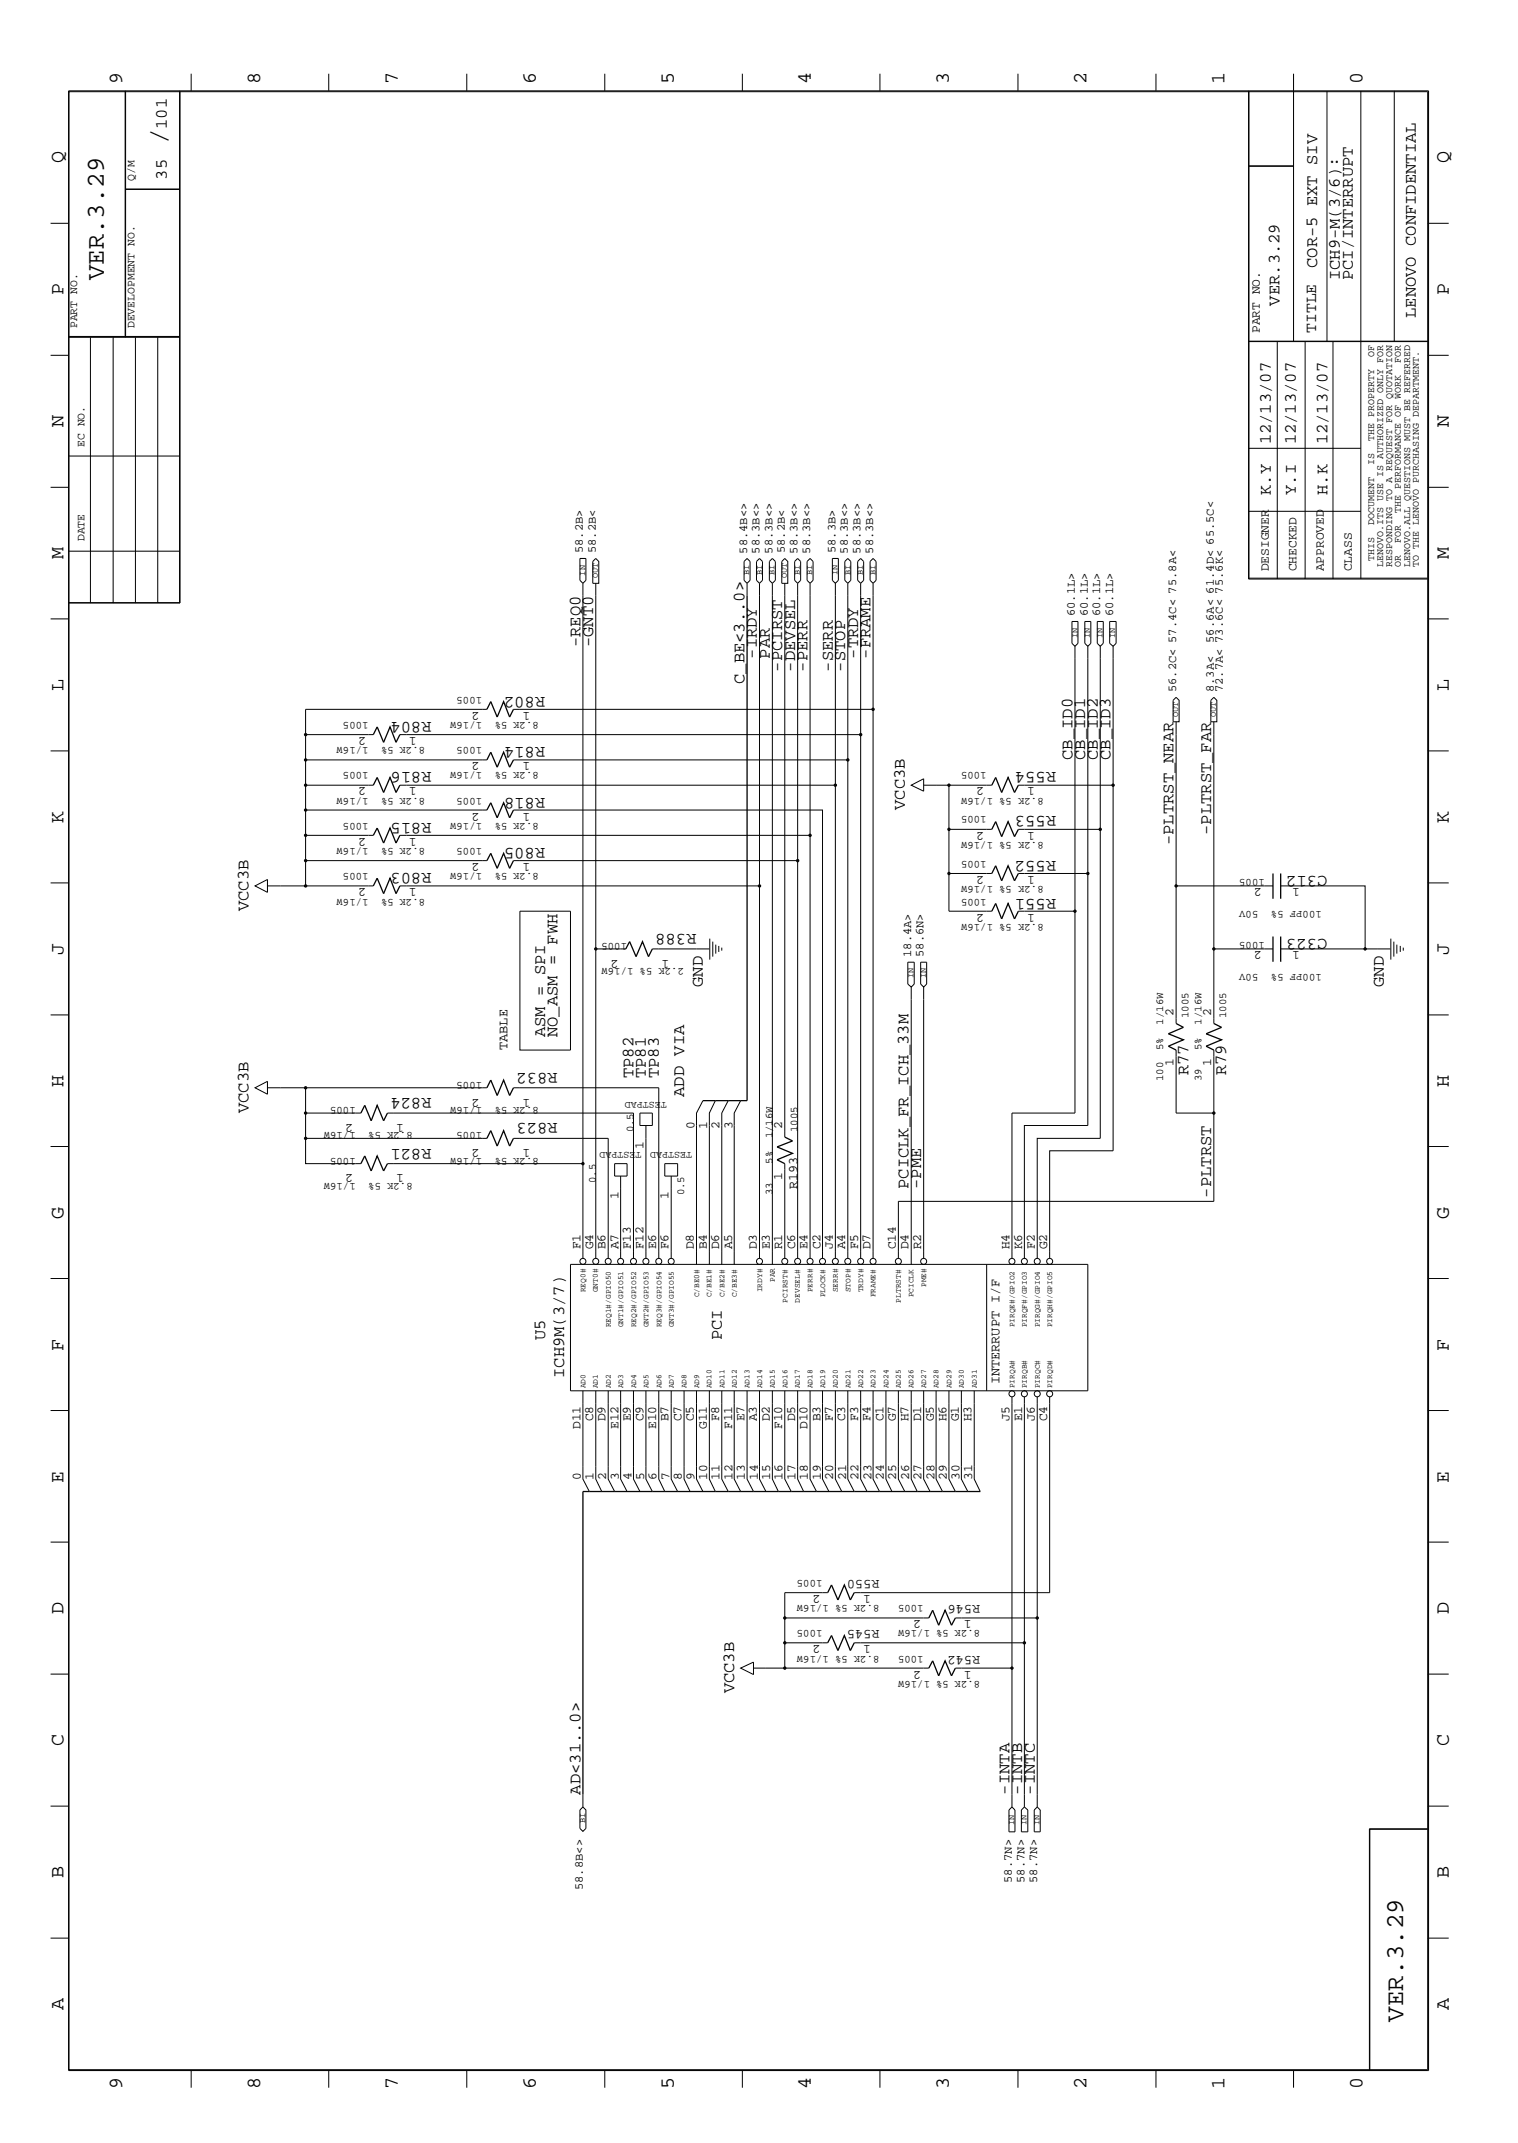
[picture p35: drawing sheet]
<svg xmlns="http://www.w3.org/2000/svg" width="300mm" height="423mm" viewBox="0 0 300 423" stroke-linecap="round" stroke-linejoin="round" font-family="sans-serif">
<defs><g id="words">
<text font-size="5.2" x="32.9" y="28.4" transform="rotate(-90 32.9 28.4)">/</text>
<g font-size="5.1">
<text x="20.5" y="55.4" transform="rotate(-90 20.5 55.4)">VER.3.29</text>
<text x="277.2" y="399.4" transform="rotate(-90 277.2 399.4)">VER.3.29</text>
</g>
<g font-size="4">
<text x="24.1" y="16.7" transform="rotate(-90 24.1 16.7)">9</text>
<text x="51.4" y="16.7" transform="rotate(-90 51.4 16.7)">8</text>
<text x="78.6" y="16.7" transform="rotate(-90 78.6 16.7)">7</text>
<text x="105.8" y="16.7" transform="rotate(-90 105.8 16.7)">6</text>
<text x="133.1" y="16.7" transform="rotate(-90 133.1 16.7)">5</text>
<text x="160.2" y="16.7" transform="rotate(-90 160.2 16.7)">4</text>
<text x="187.5" y="16.7" transform="rotate(-90 187.5 16.7)">3</text>
<text x="214.6" y="16.7" transform="rotate(-90 214.6 16.7)">2</text>
<text x="241.9" y="16.7" transform="rotate(-90 241.9 16.7)">1</text>
<text x="269.2" y="16.7" transform="rotate(-90 269.2 16.7)">0</text>
<text x="12.5" y="32.3" transform="rotate(-90 12.5 32.3)">Q</text>
<text x="286.2" y="32.3" transform="rotate(-90 286.2 32.3)">Q</text>
<text x="12.5" y="58.3" transform="rotate(-90 12.5 58.3)">P</text>
<text x="286.2" y="58.3" transform="rotate(-90 286.2 58.3)">P</text>
<text x="12.5" y="84.4" transform="rotate(-90 12.5 84.4)">N</text>
<text x="286.2" y="84.4" transform="rotate(-90 286.2 84.4)">N</text>
<text x="12.5" y="110.5" transform="rotate(-90 12.5 110.5)">M</text>
<text x="286.2" y="110.5" transform="rotate(-90 286.2 110.5)">M</text>
<text x="12.5" y="136.5" transform="rotate(-90 12.5 136.5)">L</text>
<text x="286.2" y="136.5" transform="rotate(-90 286.2 136.5)">L</text>
<text x="12.5" y="162.6" transform="rotate(-90 12.5 162.6)">K</text>
<text x="286.2" y="162.6" transform="rotate(-90 286.2 162.6)">K</text>
<text x="12.5" y="188.6" transform="rotate(-90 12.5 188.6)">J</text>
<text x="286.2" y="188.6" transform="rotate(-90 286.2 188.6)">J</text>
<text x="12.5" y="214.7" transform="rotate(-90 12.5 214.7)">H</text>
<text x="286.2" y="214.7" transform="rotate(-90 286.2 214.7)">H</text>
<text x="12.5" y="240.7" transform="rotate(-90 12.5 240.7)">G</text>
<text x="286.2" y="240.7" transform="rotate(-90 286.2 240.7)">G</text>
<text x="12.5" y="266.8" transform="rotate(-90 12.5 266.8)">F</text>
<text x="286.2" y="266.8" transform="rotate(-90 286.2 266.8)">F</text>
<text x="12.5" y="292.9" transform="rotate(-90 12.5 292.9)">E</text>
<text x="286.2" y="292.9" transform="rotate(-90 286.2 292.9)">E</text>
<text x="12.5" y="318.9" transform="rotate(-90 12.5 318.9)">D</text>
<text x="286.2" y="318.9" transform="rotate(-90 286.2 318.9)">D</text>
<text x="12.5" y="344.9" transform="rotate(-90 12.5 344.9)">C</text>
<text x="286.2" y="344.9" transform="rotate(-90 286.2 344.9)">C</text>
<text x="12.5" y="371" transform="rotate(-90 12.5 371)">B</text>
<text x="286.2" y="371" transform="rotate(-90 286.2 371)">B</text>
<text x="12.5" y="397" transform="rotate(-90 12.5 397)">A</text>
<text x="286.2" y="397" transform="rotate(-90 286.2 397)">A</text>
<text x="24.1" y="412.7" transform="rotate(-90 24.1 412.7)">9</text>
<text x="51.4" y="412.7" transform="rotate(-90 51.4 412.7)">8</text>
<text x="78.6" y="412.7" transform="rotate(-90 78.6 412.7)">7</text>
<text x="105.8" y="412.7" transform="rotate(-90 105.8 412.7)">6</text>
<text x="133.1" y="412.7" transform="rotate(-90 133.1 412.7)">5</text>
<text x="160.2" y="412.7" transform="rotate(-90 160.2 412.7)">4</text>
<text x="187.5" y="412.7" transform="rotate(-90 187.5 412.7)">3</text>
<text x="214.6" y="412.7" transform="rotate(-90 214.6 412.7)">2</text>
<text x="241.9" y="412.7" transform="rotate(-90 241.9 412.7)">1</text>
<text x="269.2" y="412.7" transform="rotate(-90 269.2 412.7)">0</text>
</g>
<g font-size="3.4">
<text x="32.9" y="25.5" transform="rotate(-90 32.9 25.5)">101</text>
<text x="32.9" y="35.5" transform="rotate(-90 32.9 35.5)">35</text>
<text x="260.2" y="52.9" transform="rotate(-90 260.2 52.9)">COR-5 EXT SIV</text>
<text x="264.7" y="55.4" transform="rotate(-90 264.7 55.4)">ICH9-M(3/6):</text>
<text x="267.2" y="55.4" transform="rotate(-90 267.2 55.4)">PCI/INTERRUPT</text>
<text x="252.7" y="60.4" transform="rotate(-90 252.7 60.4)">VER.3.29</text>
<text x="279.7" y="62.8" transform="rotate(-90 279.7 62.8)">LENOVO CONFIDENTIAL</text>
<text x="251" y="87.8" transform="rotate(-90 251 87.8)">12/13/07</text>
<text x="255.9" y="87.8" transform="rotate(-90 255.9 87.8)">12/13/07</text>
<text x="262.2" y="87.8" transform="rotate(-90 262.2 87.8)">12/13/07</text>
<text x="251" y="97.8" transform="rotate(-90 251 97.8)">K.Y</text>
<text x="255.9" y="97.8" transform="rotate(-90 255.9 97.8)">Y.I</text>
<text x="262.2" y="97.8" transform="rotate(-90 262.2 97.8)">H.K</text>
<text x="114.6" y="127.8" transform="rotate(-90 114.6 127.8)">-REQ0</text>
<text x="117.2" y="127.8" transform="rotate(-90 117.2 127.8)">-GNT0</text>
<text x="149.5" y="130.1" transform="rotate(-90 149.5 130.1)">-IRDY</text>
<text x="152.1" y="130.1" transform="rotate(-90 152.1 130.1)">PAR</text>
<text x="169.5" y="130.1" transform="rotate(-90 169.5 130.1)">-TRDY</text>
<text x="172" y="130.1" transform="rotate(-90 172 130.1)">-FRAME</text>
<text x="107.7" y="137.7" transform="rotate(-180 107.7 137.7)">R802</text>
<text x="147.1" y="135.1" transform="rotate(-90 147.1 135.1)">C_BE&lt;3..0&gt;</text>
<text x="154.5" y="132.7" transform="rotate(-90 154.5 132.7)">-PCIRST</text>
<text x="157.1" y="132.7" transform="rotate(-90 157.1 132.7)">-DEVSEL</text>
<text x="159.5" y="132.7" transform="rotate(-90 159.5 132.7)">-PERR</text>
<text x="164.5" y="132.7" transform="rotate(-90 164.5 132.7)">-SERR</text>
<text x="167" y="132.7" transform="rotate(-90 167 132.7)">-STOP</text>
<text x="85.3" y="142.6" transform="rotate(-180 85.3 142.6)">R804</text>
<text x="107.7" y="147.6" transform="rotate(-180 107.7 147.6)">R814</text>
<text x="85.3" y="152.6" transform="rotate(-180 85.3 152.6)">R816</text>
<text x="208.6" y="152.6" transform="rotate(-180 208.6 152.6)">R554</text>
<text x="211.8" y="150.1" transform="rotate(-90 211.8 150.1)">CB_ID0</text>
<text x="214.4" y="150.1" transform="rotate(-90 214.4 150.1)">CB_ID1</text>
<text x="216.8" y="150.1" transform="rotate(-90 216.8 150.1)">CB_ID2</text>
<text x="219.4" y="150.1" transform="rotate(-90 219.4 150.1)">CB_ID3</text>
<text x="107.7" y="157.6" transform="rotate(-180 107.7 157.6)">R818</text>
<text x="178.7" y="160" transform="rotate(-90 178.7 160)">VCC3B</text>
<text x="208.6" y="161.3" transform="rotate(-180 208.6 161.3)">R553</text>
<text x="85.3" y="162.6" transform="rotate(-180 85.3 162.6)">R815</text>
<text x="107.7" y="167.6" transform="rotate(-180 107.7 167.6)">R805</text>
<text x="231.8" y="167" transform="rotate(-90 231.8 167)">-PLTRST_NEAR</text>
<text x="239.3" y="164.9" transform="rotate(-90 239.3 164.9)">-PLTRST_FAR</text>
<text x="85.3" y="172.6" transform="rotate(-180 85.3 172.6)">R803</text>
<text x="208.6" y="170" transform="rotate(-180 208.6 170)">R552</text>
<text x="262.2" y="173" transform="rotate(-180 262.2 173)">C312</text>
<text x="208.6" y="177.5" transform="rotate(-180 208.6 177.5)">R551</text>
<text x="49.1" y="180" transform="rotate(-90 49.1 180)">VCC3B</text>
<text x="137.6" y="184.6" transform="rotate(-180 137.6 184.6)">R388</text>
<text x="262.2" y="185.4" transform="rotate(-180 262.2 185.4)">C323</text>
<text x="138.9" y="195" transform="rotate(-90 138.9 195)">GND</text>
<text x="273.4" y="195" transform="rotate(-90 273.4 195)">GND</text>
<text x="107.7" y="204.9" transform="rotate(-90 107.7 204.9)">ASM = SPI</text>
<text x="110.2" y="204.9" transform="rotate(-90 110.2 204.9)">NO_ASM = FWH</text>
<text x="110.2" y="211.9" transform="rotate(-180 110.2 211.9)">R832</text>
<text x="125.1" y="213" transform="rotate(-90 125.1 213)">TP82</text>
<text x="127.6" y="213" transform="rotate(-90 127.6 213)">TP81</text>
<text x="130.1" y="213" transform="rotate(-90 130.1 213)">TP83</text>
<text x="234.8" y="212.4" transform="rotate(-90 234.8 212.4)">R77</text>
<text x="242.2" y="212.4" transform="rotate(-90 242.2 212.4)">R79</text>
<text x="49.1" y="219.9" transform="rotate(-90 49.1 219.9)">VCC3B</text>
<text x="85.3" y="216.9" transform="rotate(-180 85.3 216.9)">R824</text>
<text x="110.2" y="221.9" transform="rotate(-180 110.2 221.9)">R823</text>
<text x="135.1" y="216.7" transform="rotate(-90 135.1 216.7)">ADD VIA</text>
<text x="85.3" y="226.9" transform="rotate(-180 85.3 226.9)">R821</text>
<text x="179.5" y="234.9" transform="rotate(-90 179.5 234.9)">PCICLK_FR_ICH_33M</text>
<text x="181.9" y="234.9" transform="rotate(-90 181.9 234.9)">-PME</text>
<text x="239.3" y="236.6" transform="rotate(-90 239.3 236.6)">-PLTRST</text>
<text x="107.7" y="264.8" transform="rotate(-90 107.7 264.8)">U5</text>
<text x="142.6" y="264.8" transform="rotate(-90 142.6 264.8)">PCI</text>
<text x="111.4" y="272.2" transform="rotate(-90 111.4 272.2)">ICH9M(3/7)</text>
<text x="145" y="334.5" transform="rotate(-90 145 334.5)">VCC3B</text>
<text x="114.6" y="354.5" transform="rotate(-90 114.6 354.5)">AD&lt;31..0&gt;</text>
<text x="199.4" y="354.5" transform="rotate(-90 199.4 354.5)">-INTA</text>
<text x="201.9" y="354.5" transform="rotate(-90 201.9 354.5)">-INTB</text>
<text x="204.4" y="354.5" transform="rotate(-90 204.4 354.5)">-INTC</text>
</g>
<text font-size="3.2" x="260" y="65.8" transform="rotate(-90 260 65.8)">TITLE</text>
<g font-size="2.7">
<text x="100.2" y="207.4" transform="rotate(-90 100.2 207.4)">TABLE</text>
<text x="157.6" y="234.9" transform="rotate(-90 157.6 234.9)">R193</text>
<text x="197.4" y="273.5" transform="rotate(-90 197.4 273.5)">INTERRUPT I/F</text>
<text x="173.7" y="312.1" transform="rotate(-180 173.7 312.1)">R550</text>
<text x="193.6" y="317.1" transform="rotate(-180 193.6 317.1)">R546</text>
<text x="173.7" y="322.1" transform="rotate(-180 173.7 322.1)">R545</text>
<text x="193.6" y="327.1" transform="rotate(-180 193.6 327.1)">R542</text>
</g>
<g font-size="2.5">
<text x="248.8" y="65.8" transform="rotate(-90 248.8 65.8)">PART NO.</text>
<text x="250.6" y="112.9" transform="rotate(-90 250.6 112.9)">DESIGNER</text>
<text x="256.1" y="112.9" transform="rotate(-90 256.1 112.9)">CHECKED</text>
<text x="261.5" y="112.9" transform="rotate(-90 261.5 112.9)">APPROVED</text>
<text x="267" y="112.9" transform="rotate(-90 267 112.9)">CLASS</text>
<text x="94.7" y="140.6" transform="rotate(-180 94.7 140.6)">2</text>
<text x="104.7" y="140.6" transform="rotate(-180 104.7 140.6)">1</text>
<text x="72.3" y="145.6" transform="rotate(-180 72.3 145.6)">2</text>
<text x="82.3" y="145.6" transform="rotate(-180 82.3 145.6)">1</text>
<text x="72.3" y="155.5" transform="rotate(-180 72.3 155.5)">2</text>
<text x="82.3" y="155.5" transform="rotate(-180 82.3 155.5)">1</text>
<text x="94.7" y="150.6" transform="rotate(-180 94.7 150.6)">2</text>
<text x="104.7" y="150.6" transform="rotate(-180 104.7 150.6)">1</text>
<text x="194.4" y="155.5" transform="rotate(-180 194.4 155.5)">2</text>
<text x="204.4" y="155.5" transform="rotate(-180 204.4 155.5)">1</text>
<text x="94.7" y="160.5" transform="rotate(-180 94.7 160.5)">2</text>
<text x="104.7" y="160.5" transform="rotate(-180 104.7 160.5)">1</text>
<text x="72.3" y="165.5" transform="rotate(-180 72.3 165.5)">2</text>
<text x="82.3" y="165.5" transform="rotate(-180 82.3 165.5)">1</text>
<text x="194.4" y="164.3" transform="rotate(-180 194.4 164.3)">2</text>
<text x="204.4" y="164.3" transform="rotate(-180 204.4 164.3)">1</text>
<text x="94.7" y="170.5" transform="rotate(-180 94.7 170.5)">2</text>
<text x="104.7" y="170.5" transform="rotate(-180 104.7 170.5)">1</text>
<text x="194.4" y="173.1" transform="rotate(-180 194.4 173.1)">2</text>
<text x="204.4" y="173.1" transform="rotate(-180 204.4 173.1)">1</text>
<text x="72.3" y="175.5" transform="rotate(-180 72.3 175.5)">2</text>
<text x="82.3" y="175.5" transform="rotate(-180 82.3 175.5)">1</text>
<text x="249.3" y="175.5" transform="rotate(-180 249.3 175.5)">2</text>
<text x="256.8" y="175.5" transform="rotate(-180 256.8 175.5)">1</text>
<text x="194.4" y="180.5" transform="rotate(-180 194.4 180.5)">2</text>
<text x="204.4" y="180.5" transform="rotate(-180 204.4 180.5)">1</text>
<text x="122.2" y="189.6" transform="rotate(-180 122.2 189.6)">2</text>
<text x="132.2" y="189.6" transform="rotate(-180 132.2 189.6)">1</text>
<text x="249.3" y="188" transform="rotate(-180 249.3 188)">2</text>
<text x="256.8" y="188" transform="rotate(-180 256.8 188)">1</text>
<text x="231.8" y="200.7" transform="rotate(-90 231.8 200.7)">2</text>
<text x="239.3" y="200.7" transform="rotate(-90 239.3 200.7)">2</text>
<text x="231.8" y="210.7" transform="rotate(-90 231.8 210.7)">1</text>
<text x="239.3" y="210.7" transform="rotate(-90 239.3 210.7)">1</text>
<text x="69.8" y="222" transform="rotate(-180 69.8 222)">2</text>
<text x="79.8" y="222" transform="rotate(-180 79.8 222)">1</text>
<text x="94.7" y="217" transform="rotate(-180 94.7 217)">2</text>
<text x="104.7" y="217" transform="rotate(-180 104.7 217)">1</text>
<text x="94.7" y="227" transform="rotate(-180 94.7 227)">2</text>
<text x="104.7" y="227" transform="rotate(-180 104.7 227)">1</text>
<text x="127.1" y="226.9" transform="rotate(-90 127.1 226.9)">1</text>
<text x="137.2" y="222.9" transform="rotate(-90 137.2 222.9)">0</text>
<text x="139.7" y="222.9" transform="rotate(-90 139.7 222.9)">1</text>
<text x="142.2" y="222.9" transform="rotate(-90 142.2 222.9)">2</text>
<text x="144.7" y="222.9" transform="rotate(-90 144.7 222.9)">3</text>
<text x="154.5" y="223.1" transform="rotate(-90 154.5 223.1)">2</text>
<text x="69.8" y="231.9" transform="rotate(-180 69.8 231.9)">2</text>
<text x="79.8" y="231.9" transform="rotate(-180 79.8 231.9)">1</text>
<text x="154.5" y="233.1" transform="rotate(-90 154.5 233.1)">1</text>
<text x="122.2" y="236.8" transform="rotate(-90 122.2 236.8)">1</text>
<text x="132.1" y="236.8" transform="rotate(-90 132.1 236.8)">1</text>
<text x="114.6" y="246.8" transform="rotate(-90 114.6 246.8)">F1</text>
<text x="117.2" y="246.8" transform="rotate(-90 117.2 246.8)">G4</text>
<text x="119.6" y="246.8" transform="rotate(-90 119.6 246.8)">B6</text>
<text x="122.2" y="246.8" transform="rotate(-90 122.2 246.8)">A7</text>
<text x="124.6" y="246.8" transform="rotate(-90 124.6 246.8)">F13</text>
<text x="127.1" y="246.8" transform="rotate(-90 127.1 246.8)">F12</text>
<text x="129.6" y="246.8" transform="rotate(-90 129.6 246.8)">E6</text>
<text x="132.1" y="246.8" transform="rotate(-90 132.1 246.8)">F6</text>
<text x="137.1" y="246.8" transform="rotate(-90 137.1 246.8)">D8</text>
<text x="139.6" y="246.8" transform="rotate(-90 139.6 246.8)">B4</text>
<text x="142.1" y="246.8" transform="rotate(-90 142.1 246.8)">D6</text>
<text x="144.6" y="246.8" transform="rotate(-90 144.6 246.8)">A5</text>
<text x="149.5" y="246.8" transform="rotate(-90 149.5 246.8)">D3</text>
<text x="152.1" y="246.8" transform="rotate(-90 152.1 246.8)">E3</text>
<text x="154.5" y="246.8" transform="rotate(-90 154.5 246.8)">R1</text>
<text x="157.1" y="246.8" transform="rotate(-90 157.1 246.8)">C6</text>
<text x="159.5" y="246.8" transform="rotate(-90 159.5 246.8)">E4</text>
<text x="162.1" y="246.8" transform="rotate(-90 162.1 246.8)">C2</text>
<text x="164.5" y="246.8" transform="rotate(-90 164.5 246.8)">J4</text>
<text x="167" y="246.8" transform="rotate(-90 167 246.8)">A4</text>
<text x="169.5" y="246.8" transform="rotate(-90 169.5 246.8)">F5</text>
<text x="172" y="246.8" transform="rotate(-90 172 246.8)">D7</text>
<text x="177" y="246.8" transform="rotate(-90 177 246.8)">C14</text>
<text x="179.5" y="246.8" transform="rotate(-90 179.5 246.8)">D4</text>
<text x="181.9" y="246.8" transform="rotate(-90 181.9 246.8)">R2</text>
<text x="199.4" y="246.8" transform="rotate(-90 199.4 246.8)">H4</text>
<text x="201.9" y="246.8" transform="rotate(-90 201.9 246.8)">K6</text>
<text x="204.4" y="246.8" transform="rotate(-90 204.4 246.8)">F2</text>
<text x="206.8" y="246.8" transform="rotate(-90 206.8 246.8)">G2</text>
<text x="117.2" y="280.8" transform="rotate(-90 117.2 280.8)">C8</text>
<text x="119.6" y="280.8" transform="rotate(-90 119.6 280.8)">D9</text>
<text x="124.6" y="280.8" transform="rotate(-90 124.6 280.8)">E9</text>
<text x="127.1" y="280.8" transform="rotate(-90 127.1 280.8)">C9</text>
<text x="132.1" y="280.8" transform="rotate(-90 132.1 280.8)">B7</text>
<text x="134.6" y="280.8" transform="rotate(-90 134.6 280.8)">C7</text>
<text x="137.1" y="280.8" transform="rotate(-90 137.1 280.8)">C5</text>
<text x="142.1" y="280.8" transform="rotate(-90 142.1 280.8)">F8</text>
<text x="147.1" y="280.8" transform="rotate(-90 147.1 280.8)">E7</text>
<text x="149.5" y="280.8" transform="rotate(-90 149.5 280.8)">A3</text>
<text x="152.1" y="280.8" transform="rotate(-90 152.1 280.8)">D2</text>
<text x="157.1" y="280.8" transform="rotate(-90 157.1 280.8)">D5</text>
<text x="162.1" y="280.8" transform="rotate(-90 162.1 280.8)">B3</text>
<text x="164.5" y="280.8" transform="rotate(-90 164.5 280.8)">F7</text>
<text x="167" y="280.8" transform="rotate(-90 167 280.8)">C3</text>
<text x="169.5" y="280.8" transform="rotate(-90 169.5 280.8)">F3</text>
<text x="172" y="280.8" transform="rotate(-90 172 280.8)">F4</text>
<text x="174.5" y="280.8" transform="rotate(-90 174.5 280.8)">C1</text>
<text x="177" y="280.8" transform="rotate(-90 177 280.8)">G7</text>
<text x="179.5" y="280.8" transform="rotate(-90 179.5 280.8)">H7</text>
<text x="181.9" y="280.8" transform="rotate(-90 181.9 280.8)">D1</text>
<text x="184.5" y="280.8" transform="rotate(-90 184.5 280.8)">G5</text>
<text x="186.9" y="280.8" transform="rotate(-90 186.9 280.8)">H6</text>
<text x="189.4" y="280.8" transform="rotate(-90 189.4 280.8)">G1</text>
<text x="191.9" y="280.8" transform="rotate(-90 191.9 280.8)">H3</text>
<text x="199.4" y="280.8" transform="rotate(-90 199.4 280.8)">J5</text>
<text x="201.9" y="280.8" transform="rotate(-90 201.9 280.8)">E1</text>
<text x="204.4" y="280.8" transform="rotate(-90 204.4 280.8)">J6</text>
<text x="206.8" y="280.8" transform="rotate(-90 206.8 280.8)">C4</text>
<text x="114.6" y="282.3" transform="rotate(-90 114.6 282.3)">D11</text>
<text x="122.2" y="282.3" transform="rotate(-90 122.2 282.3)">E12</text>
<text x="129.6" y="282.3" transform="rotate(-90 129.6 282.3)">E10</text>
<text x="139.6" y="282.3" transform="rotate(-90 139.6 282.3)">G11</text>
<text x="144.6" y="282.3" transform="rotate(-90 144.6 282.3)">F11</text>
<text x="154.5" y="282.3" transform="rotate(-90 154.5 282.3)">F10</text>
<text x="159.5" y="282.3" transform="rotate(-90 159.5 282.3)">D10</text>
<text x="114.7" y="292.3" transform="rotate(-90 114.7 292.3)">0</text>
<text x="117.3" y="292.3" transform="rotate(-90 117.3 292.3)">1</text>
<text x="119.7" y="292.3" transform="rotate(-90 119.7 292.3)">2</text>
<text x="122.3" y="292.3" transform="rotate(-90 122.3 292.3)">3</text>
<text x="124.7" y="292.3" transform="rotate(-90 124.7 292.3)">4</text>
<text x="127.3" y="292.3" transform="rotate(-90 127.3 292.3)">5</text>
<text x="129.7" y="292.3" transform="rotate(-90 129.7 292.3)">6</text>
<text x="132.2" y="292.3" transform="rotate(-90 132.2 292.3)">7</text>
<text x="134.7" y="292.3" transform="rotate(-90 134.7 292.3)">8</text>
<text x="137.2" y="292.3" transform="rotate(-90 137.2 292.3)">9</text>
<text x="139.7" y="292.3" transform="rotate(-90 139.7 292.3)">10</text>
<text x="142.2" y="292.3" transform="rotate(-90 142.2 292.3)">11</text>
<text x="144.7" y="292.3" transform="rotate(-90 144.7 292.3)">12</text>
<text x="147.2" y="292.3" transform="rotate(-90 147.2 292.3)">13</text>
<text x="149.7" y="292.3" transform="rotate(-90 149.7 292.3)">14</text>
<text x="152.1" y="292.3" transform="rotate(-90 152.1 292.3)">15</text>
<text x="154.6" y="292.3" transform="rotate(-90 154.6 292.3)">16</text>
<text x="157.1" y="292.3" transform="rotate(-90 157.1 292.3)">17</text>
<text x="159.6" y="292.3" transform="rotate(-90 159.6 292.3)">18</text>
<text x="162.1" y="292.3" transform="rotate(-90 162.1 292.3)">19</text>
<text x="164.6" y="292.3" transform="rotate(-90 164.6 292.3)">20</text>
<text x="167.1" y="292.3" transform="rotate(-90 167.1 292.3)">21</text>
<text x="169.6" y="292.3" transform="rotate(-90 169.6 292.3)">22</text>
<text x="172.1" y="292.3" transform="rotate(-90 172.1 292.3)">23</text>
<text x="174.6" y="292.3" transform="rotate(-90 174.6 292.3)">24</text>
<text x="177" y="292.3" transform="rotate(-90 177 292.3)">25</text>
<text x="179.6" y="292.3" transform="rotate(-90 179.6 292.3)">26</text>
<text x="182" y="292.3" transform="rotate(-90 182 292.3)">27</text>
<text x="184.6" y="292.3" transform="rotate(-90 184.6 292.3)">28</text>
<text x="187" y="292.3" transform="rotate(-90 187 292.3)">29</text>
<text x="189.6" y="292.3" transform="rotate(-90 189.6 292.3)">30</text>
<text x="192" y="292.3" transform="rotate(-90 192 292.3)">31</text>
<text x="162.1" y="315.1" transform="rotate(-180 162.1 315.1)">2</text>
<text x="172" y="315.1" transform="rotate(-180 172 315.1)">1</text>
<text x="181.9" y="320" transform="rotate(-180 181.9 320)">2</text>
<text x="191.9" y="320" transform="rotate(-180 191.9 320)">1</text>
<text x="162.1" y="325" transform="rotate(-180 162.1 325)">2</text>
<text x="172" y="325" transform="rotate(-180 172 325)">1</text>
<text x="181.9" y="330" transform="rotate(-180 181.9 330)">2</text>
<text x="191.9" y="330" transform="rotate(-180 191.9 330)">1</text>
</g>
<g font-size="2.4">
<text x="115.1" y="109.3" transform="rotate(-90 115.1 109.3)">58.2B&gt;</text>
<text x="117.7" y="109.3" transform="rotate(-90 117.7 109.3)">58.2B&lt;</text>
<text x="147.6" y="109.4" transform="rotate(-90 147.6 109.4)">58.4B&lt;&gt;</text>
<text x="150" y="109.4" transform="rotate(-90 150 109.4)">58.3B&lt;&gt;</text>
<text x="152.6" y="109.4" transform="rotate(-90 152.6 109.4)">58.3B&lt;&gt;</text>
<text x="155" y="109.3" transform="rotate(-90 155 109.3)">58.2B&lt;</text>
<text x="157.6" y="109.4" transform="rotate(-90 157.6 109.4)">58.3B&lt;&gt;</text>
<text x="160" y="109.4" transform="rotate(-90 160 109.4)">58.3B&lt;&gt;</text>
<text x="165" y="109.3" transform="rotate(-90 165 109.3)">58.3B&gt;</text>
<text x="167.5" y="109.4" transform="rotate(-90 167.5 109.4)">58.3B&lt;&gt;</text>
<text x="170" y="109.4" transform="rotate(-90 170 109.4)">58.3B&lt;&gt;</text>
<text x="172.5" y="109.4" transform="rotate(-90 172.5 109.4)">58.3B&lt;&gt;</text>
<text x="212.3" y="121.8" transform="rotate(-90 212.3 121.8)">60.1L&gt;</text>
<text x="214.9" y="121.8" transform="rotate(-90 214.9 121.8)">60.1L&gt;</text>
<text x="217.3" y="121.8" transform="rotate(-90 217.3 121.8)">60.1L&gt;</text>
<text x="219.9" y="121.8" transform="rotate(-90 219.9 121.8)">60.1L&gt;</text>
<text x="239.8" y="127" transform="rotate(-90 239.8 127)">56.6A&lt; 61.4D&lt; 65.5C&lt;</text>
<text x="232.3" y="136.7" transform="rotate(-90 232.3 136.7)">56.2C&lt; 57.4C&lt; 75.8A&lt;</text>
<text x="239.8" y="136.7" transform="rotate(-90 239.8 136.7)">8.3A&lt;</text>
<text x="241.6" y="136.7" transform="rotate(-90 241.6 136.7)">72.7A&lt; 73.6C&lt; 75.6K&lt;</text>
<text x="180" y="189.1" transform="rotate(-90 180 189.1)">18.4A&gt;</text>
<text x="182.5" y="189.1" transform="rotate(-90 182.5 189.1)">58.6N&gt;</text>
<text x="199.9" y="371.9" transform="rotate(-90 199.9 371.9)">58.7N&gt;</text>
<text x="202.4" y="371.9" transform="rotate(-90 202.4 371.9)">58.7N&gt;</text>
<text x="204.9" y="371.9" transform="rotate(-90 204.9 371.9)">58.7N&gt;</text>
<text x="115.1" y="373.4" transform="rotate(-90 115.1 373.4)">58.8B&lt;&gt;</text>
</g>
<g font-size="2.3">
<text x="26.6" y="35.7" transform="rotate(-90 26.6 35.7)">Q/M</text>
<text x="15.2" y="64.9" transform="rotate(-90 15.2 64.9)">PART NO.</text>
<text x="26.6" y="64.9" transform="rotate(-90 26.6 64.9)">DEVELOPMENT NO.</text>
<text x="16.7" y="88.3" transform="rotate(-90 16.7 88.3)">EC NO.</text>
<text x="16.7" y="106.9" transform="rotate(-90 16.7 106.9)">DATE</text>
</g>
<g font-size="2.1">
<text x="95.2" y="137.7" transform="rotate(-180 95.2 137.7)">1005</text>
<text x="72.8" y="142.6" transform="rotate(-180 72.8 142.6)">1005</text>
<text x="95.2" y="142.6" transform="rotate(-180 95.2 142.6)">1/16W</text>
<text x="106.4" y="142.6" transform="rotate(-180 106.4 142.6)">8.2K 5%</text>
<text x="72.8" y="147.6" transform="rotate(-180 72.8 147.6)">1/16W</text>
<text x="84" y="147.6" transform="rotate(-180 84 147.6)">8.2K 5%</text>
<text x="95.2" y="147.6" transform="rotate(-180 95.2 147.6)">1005</text>
<text x="72.8" y="152.6" transform="rotate(-180 72.8 152.6)">1005</text>
<text x="95.2" y="152.6" transform="rotate(-180 95.2 152.6)">1/16W</text>
<text x="106.4" y="152.6" transform="rotate(-180 106.4 152.6)">8.2K 5%</text>
<text x="194.9" y="152.6" transform="rotate(-180 194.9 152.6)">1005</text>
<text x="72.8" y="157.6" transform="rotate(-180 72.8 157.6)">1/16W</text>
<text x="84" y="157.6" transform="rotate(-180 84 157.6)">8.2K 5%</text>
<text x="95.2" y="157.6" transform="rotate(-180 95.2 157.6)">1005</text>
<text x="194.9" y="161.3" transform="rotate(-180 194.9 161.3)">1005</text>
<text x="206.2" y="157.6" transform="rotate(-180 206.2 157.6)">8.2K 5% 1/16W</text>
<text x="72.8" y="167.6" transform="rotate(-180 72.8 167.6)">1/16W</text>
<text x="72.8" y="162.6" transform="rotate(-180 72.8 162.6)">1005</text>
<text x="84" y="167.6" transform="rotate(-180 84 167.6)">8.2K 5%</text>
<text x="95.2" y="162.6" transform="rotate(-180 95.2 162.6)">1/16W</text>
<text x="95.2" y="167.6" transform="rotate(-180 95.2 167.6)">1005</text>
<text x="106.4" y="162.6" transform="rotate(-180 106.4 162.6)">8.2K 5%</text>
<text x="206.2" y="166.3" transform="rotate(-180 206.2 166.3)">8.2K 5% 1/16W</text>
<text x="72.8" y="172.6" transform="rotate(-180 72.8 172.6)">1005</text>
<text x="95.2" y="172.6" transform="rotate(-180 95.2 172.6)">1/16W</text>
<text x="106.4" y="172.6" transform="rotate(-180 106.4 172.6)">8.2K 5%</text>
<text x="194.9" y="170" transform="rotate(-180 194.9 170)">1005</text>
<text x="249.9" y="173.7" transform="rotate(-180 249.9 173.7)">1005</text>
<text x="72.8" y="177.5" transform="rotate(-180 72.8 177.5)">1/16W</text>
<text x="84" y="177.5" transform="rotate(-180 84 177.5)">8.2K 5%</text>
<text x="194.9" y="177.5" transform="rotate(-180 194.9 177.5)">1005</text>
<text x="206.2" y="175" transform="rotate(-180 206.2 175)">8.2K 5% 1/16W</text>
<text x="248.6" y="179.9" transform="rotate(-180 248.6 179.9)">50V</text>
<text x="261.1" y="179.9" transform="rotate(-180 261.1 179.9)">100PF 5%</text>
<text x="206.2" y="182.5" transform="rotate(-180 206.2 182.5)">8.2K 5% 1/16W</text>
<text x="123.9" y="186.3" transform="rotate(-180 123.9 186.3)">1005</text>
<text x="135.1" y="191.3" transform="rotate(-180 135.1 191.3)">2.2K 5% 1/16W</text>
<text x="249.9" y="186.2" transform="rotate(-180 249.9 186.2)">1005</text>
<text x="248.6" y="192.4" transform="rotate(-180 248.6 192.4)">50V</text>
<text x="261.1" y="192.4" transform="rotate(-180 261.1 192.4)">100PF 5%</text>
<text x="229.8" y="202.4" transform="rotate(-90 229.8 202.4)">1/16W</text>
<text x="234.8" y="201.2" transform="rotate(-90 234.8 201.2)">1005</text>
<text x="237.3" y="202.4" transform="rotate(-90 237.3 202.4)">1/16W</text>
<text x="242.2" y="201.2" transform="rotate(-90 242.2 201.2)">1005</text>
<text x="229.8" y="207.4" transform="rotate(-90 229.8 207.4)">5%</text>
<text x="237.3" y="207.4" transform="rotate(-90 237.3 207.4)">5%</text>
<text x="95.2" y="213.7" transform="rotate(-180 95.2 213.7)">1005</text>
<text x="229.8" y="213.6" transform="rotate(-90 229.8 213.6)">100</text>
<text x="237.3" y="213.6" transform="rotate(-90 237.3 213.6)">39</text>
<text x="70.3" y="218.7" transform="rotate(-180 70.3 218.7)">1005</text>
<text x="95.2" y="218.7" transform="rotate(-180 95.2 218.7)">1/16W</text>
<text x="106.4" y="218.7" transform="rotate(-180 106.4 218.7)">8.2K 5%</text>
<text x="70.3" y="223.7" transform="rotate(-180 70.3 223.7)">1/16W</text>
<text x="81.5" y="223.7" transform="rotate(-180 81.5 223.7)">8.2K 5%</text>
<text x="95.2" y="223.7" transform="rotate(-180 95.2 223.7)">1005</text>
<text x="125.1" y="223.7" transform="rotate(-90 125.1 223.7)">0.5</text>
<text x="152.6" y="224.9" transform="rotate(-90 152.6 224.9)">1/16W</text>
<text x="157.6" y="223.6" transform="rotate(-90 157.6 223.6)">1005</text>
<text x="70.3" y="228.7" transform="rotate(-180 70.3 228.7)">1005</text>
<text x="70.3" y="233.6" transform="rotate(-180 70.3 233.6)">1/16W</text>
<text x="81.5" y="233.6" transform="rotate(-180 81.5 233.6)">8.2K 5%</text>
<text x="95.2" y="228.7" transform="rotate(-180 95.2 228.7)">1/16W</text>
<text x="106.4" y="228.7" transform="rotate(-180 106.4 228.7)">8.2K 5%</text>
<text x="117.7" y="233.7" transform="rotate(-90 117.7 233.7)">0.5</text>
<text x="152.6" y="229.9" transform="rotate(-90 152.6 229.9)">5%</text>
<text x="135.1" y="236.1" transform="rotate(-90 135.1 236.1)">0.5</text>
<text x="152.6" y="236.1" transform="rotate(-90 152.6 236.1)">33</text>
<text x="162.5" y="312.1" transform="rotate(-180 162.5 312.1)">1005</text>
<text x="173.7" y="317.1" transform="rotate(-180 173.7 317.1)">8.2K 5% 1/16W</text>
<text x="182.5" y="317.1" transform="rotate(-180 182.5 317.1)">1005</text>
<text x="162.5" y="322.1" transform="rotate(-180 162.5 322.1)">1005</text>
<text x="193.6" y="322.1" transform="rotate(-180 193.6 322.1)">8.2K 5% 1/16W</text>
<text x="173.7" y="327.1" transform="rotate(-180 173.7 327.1)">8.2K 5% 1/16W</text>
<text x="182.5" y="327.1" transform="rotate(-180 182.5 327.1)">1005</text>
<text x="193.6" y="332.1" transform="rotate(-180 193.6 332.1)">8.2K 5% 1/16W</text>
</g>
<g font-size="2">
<text x="271.4" y="70.4" transform="rotate(-90 271.4 70.4)">OF</text>
<text x="276.7" y="71.6" transform="rotate(-90 276.7 71.6)">FOR</text>
<text x="271.4" y="87" transform="rotate(-90 271.4 87)">THE PROPERTY</text>
<text x="271.4" y="91.8" transform="rotate(-90 271.4 91.8)">IS</text>
<text x="276.7" y="101.3" transform="rotate(-90 276.7 101.3)">THE PERFORMANCE OF WORK</text>
<text x="271.4" y="103.6" transform="rotate(-90 271.4 103.6)">DOCUMENT</text>
<text x="276.7" y="107.2" transform="rotate(-90 276.7 107.2)">FOR</text>
<text x="271.4" y="110.7" transform="rotate(-90 271.4 110.7)">THIS</text>
<text x="273.2" y="111.9" transform="rotate(-90 273.2 111.9)">LENOVO.ITS USE IS AUTHORIZED ONLY FOR</text>
<text x="275" y="111.9" transform="rotate(-90 275 111.9)">RESPONDING TO A REQUEST FOR QUOTATION</text>
<text x="276.7" y="111.9" transform="rotate(-90 276.7 111.9)">OR</text>
<text x="278.6" y="111.9" transform="rotate(-90 278.6 111.9)">LENOVO.ALL QUESTIONS MUST BE REFERRED</text>
<text x="280.2" y="111.9" transform="rotate(-90 280.2 111.9)">TO THE LENOVO PURCHASING DEPARTMENT.</text>
<text x="131.7" y="217.6" transform="rotate(-180 131.7 217.6)">TESTPAD</text>
<text x="126.7" y="227.6" transform="rotate(-180 126.7 227.6)">TESTPAD</text>
<text x="136.7" y="227.6" transform="rotate(-180 136.7 227.6)">TESTPAD</text>
</g>
<g font-size="1.7">
<text x="115.6" y="113.7" transform="rotate(-90 115.6 113.7)">IN</text>
<text x="148" y="113.6" transform="rotate(-90 148 113.6)">BI</text>
<text x="150.5" y="113.6" transform="rotate(-90 150.5 113.6)">BI</text>
<text x="153" y="113.6" transform="rotate(-90 153 113.6)">BI</text>
<text x="158" y="113.6" transform="rotate(-90 158 113.6)">BI</text>
<text x="160.4" y="113.6" transform="rotate(-90 160.4 113.6)">BI</text>
<text x="165.4" y="113.5" transform="rotate(-90 165.4 113.5)">IN</text>
<text x="168" y="113.6" transform="rotate(-90 168 113.6)">BI</text>
<text x="170.4" y="113.6" transform="rotate(-90 170.4 113.6)">BI</text>
<text x="173" y="113.6" transform="rotate(-90 173 113.6)">BI</text>
<text x="118.1" y="114.2" transform="rotate(-90 118.1 114.2)">OUT</text>
<text x="155.4" y="114.2" transform="rotate(-90 155.4 114.2)">OUT</text>
<text x="212.9" y="126" transform="rotate(-90 212.9 126)">IN</text>
<text x="215.3" y="126" transform="rotate(-90 215.3 126)">IN</text>
<text x="217.8" y="126" transform="rotate(-90 217.8 126)">IN</text>
<text x="220.3" y="126" transform="rotate(-90 220.3 126)">IN</text>
<text x="232.7" y="141.6" transform="rotate(-90 232.7 141.6)">OUT</text>
<text x="240.2" y="141.6" transform="rotate(-90 240.2 141.6)">OUT</text>
<text x="180.4" y="193.3" transform="rotate(-90 180.4 193.3)">IN</text>
<text x="182.9" y="193.3" transform="rotate(-90 182.9 193.3)">IN</text>
<text x="115.6" y="360.2" transform="rotate(-90 115.6 360.2)">BI</text>
<text x="200.3" y="360.5" transform="rotate(-90 200.3 360.5)">IN</text>
<text x="202.8" y="360.5" transform="rotate(-90 202.8 360.5)">IN</text>
<text x="205.3" y="360.5" transform="rotate(-90 205.3 360.5)">IN</text>
</g>
<g font-size="1.6">
<text x="115.7" y="255.3" transform="rotate(-90 115.7 255.3)">REQ0#</text>
<text x="118.1" y="255.3" transform="rotate(-90 118.1 255.3)">GNT0#</text>
<text x="138.1" y="256.3" transform="rotate(-90 138.1 256.3)">C/BE0#</text>
<text x="140.5" y="256.3" transform="rotate(-90 140.5 256.3)">C/BE1#</text>
<text x="143.1" y="256.3" transform="rotate(-90 143.1 256.3)">C/BE2#</text>
<text x="145.5" y="256.3" transform="rotate(-90 145.5 256.3)">C/BE3#</text>
<text x="150.5" y="255.3" transform="rotate(-90 150.5 255.3)">IRDY#</text>
<text x="153.1" y="253.2" transform="rotate(-90 153.1 253.2)">PAR</text>
<text x="155.5" y="257.3" transform="rotate(-90 155.5 257.3)">PCIRST#</text>
<text x="158" y="257.3" transform="rotate(-90 158 257.3)">DEVSEL#</text>
<text x="160.5" y="255.3" transform="rotate(-90 160.5 255.3)">PERR#</text>
<text x="163" y="256.3" transform="rotate(-90 163 256.3)">PLOCK#</text>
<text x="165.5" y="255.3" transform="rotate(-90 165.5 255.3)">SERR#</text>
<text x="168" y="255.3" transform="rotate(-90 168 255.3)">STOP#</text>
<text x="170.5" y="255.3" transform="rotate(-90 170.5 255.3)">TRDY#</text>
<text x="173" y="256.3" transform="rotate(-90 173 256.3)">FRAME#</text>
<text x="178" y="257.3" transform="rotate(-90 178 257.3)">PLTRST#</text>
<text x="180.4" y="256.3" transform="rotate(-90 180.4 256.3)">PCICLK</text>
<text x="183" y="254.3" transform="rotate(-90 183 254.3)">PME#</text>
<text x="120.6" y="262.2" transform="rotate(-90 120.6 262.2)">REQ1#/GPIO50</text>
<text x="123.1" y="262.2" transform="rotate(-90 123.1 262.2)">GNT1#/GPIO51</text>
<text x="125.6" y="262.2" transform="rotate(-90 125.6 262.2)">REQ2#/GPIO52</text>
<text x="128.1" y="262.2" transform="rotate(-90 128.1 262.2)">GNT2#/GPIO53</text>
<text x="130.6" y="262.2" transform="rotate(-90 130.6 262.2)">REQ3#/GPIO54</text>
<text x="133.1" y="262.2" transform="rotate(-90 133.1 262.2)">GNT3#/GPIO55</text>
<text x="200.4" y="262.2" transform="rotate(-90 200.4 262.2)">PIRQE#/GPIO2</text>
<text x="202.9" y="262.2" transform="rotate(-90 202.9 262.2)">PIRQF#/GPIO3</text>
<text x="205.4" y="262.2" transform="rotate(-90 205.4 262.2)">PIRQG#/GPIO4</text>
<text x="207.9" y="262.2" transform="rotate(-90 207.9 262.2)">PIRQH#/GPIO5</text>
<text x="115.7" y="274.2" transform="rotate(-90 115.7 274.2)">AD0</text>
<text x="118.1" y="274.2" transform="rotate(-90 118.1 274.2)">AD1</text>
<text x="120.6" y="274.2" transform="rotate(-90 120.6 274.2)">AD2</text>
<text x="123.1" y="274.2" transform="rotate(-90 123.1 274.2)">AD3</text>
<text x="125.6" y="274.2" transform="rotate(-90 125.6 274.2)">AD4</text>
<text x="128.1" y="274.2" transform="rotate(-90 128.1 274.2)">AD5</text>
<text x="130.6" y="274.2" transform="rotate(-90 130.6 274.2)">AD6</text>
<text x="133.1" y="274.2" transform="rotate(-90 133.1 274.2)">AD7</text>
<text x="135.6" y="274.2" transform="rotate(-90 135.6 274.2)">AD8</text>
<text x="138.1" y="274.2" transform="rotate(-90 138.1 274.2)">AD9</text>
<text x="140.5" y="274.2" transform="rotate(-90 140.5 274.2)">AD10</text>
<text x="143.1" y="274.2" transform="rotate(-90 143.1 274.2)">AD11</text>
<text x="145.5" y="274.2" transform="rotate(-90 145.5 274.2)">AD12</text>
<text x="148.1" y="274.2" transform="rotate(-90 148.1 274.2)">AD13</text>
<text x="150.5" y="274.2" transform="rotate(-90 150.5 274.2)">AD14</text>
<text x="153.1" y="274.2" transform="rotate(-90 153.1 274.2)">AD15</text>
<text x="155.5" y="274.2" transform="rotate(-90 155.5 274.2)">AD16</text>
<text x="158" y="274.2" transform="rotate(-90 158 274.2)">AD17</text>
<text x="160.5" y="274.2" transform="rotate(-90 160.5 274.2)">AD18</text>
<text x="163" y="274.2" transform="rotate(-90 163 274.2)">AD19</text>
<text x="165.5" y="274.2" transform="rotate(-90 165.5 274.2)">AD20</text>
<text x="168" y="274.2" transform="rotate(-90 168 274.2)">AD21</text>
<text x="170.5" y="274.2" transform="rotate(-90 170.5 274.2)">AD22</text>
<text x="173" y="274.2" transform="rotate(-90 173 274.2)">AD23</text>
<text x="175.5" y="274.2" transform="rotate(-90 175.5 274.2)">AD24</text>
<text x="178" y="274.2" transform="rotate(-90 178 274.2)">AD25</text>
<text x="180.4" y="274.2" transform="rotate(-90 180.4 274.2)">AD26</text>
<text x="183" y="274.2" transform="rotate(-90 183 274.2)">AD27</text>
<text x="185.4" y="274.2" transform="rotate(-90 185.4 274.2)">AD28</text>
<text x="188" y="274.2" transform="rotate(-90 188 274.2)">AD29</text>
<text x="190.4" y="274.2" transform="rotate(-90 190.4 274.2)">AD30</text>
<text x="193" y="274.2" transform="rotate(-90 193 274.2)">AD31</text>
<text x="200.4" y="274.2" transform="rotate(-90 200.4 274.2)">PIRQA#</text>
<text x="202.9" y="274.2" transform="rotate(-90 202.9 274.2)">PIRQB#</text>
<text x="205.4" y="274.2" transform="rotate(-90 205.4 274.2)">PIRQC#</text>
<text x="207.9" y="274.2" transform="rotate(-90 207.9 274.2)">PIRQD#</text>
</g>
</g></defs>
<g fill="none" stroke="#000" stroke-width=".25">
<path d="M147.6 117.7v99.7h-8.7M73.7 155.1l.8-1.5 1.3 2.9 1.2-2.9 1.2 2.9 .8-1.4M73.7 145.1l.8-1.5 1.3 3 1.2-3 1.2 3 .8-1.5M96.2 140.1l.7-1.5 1.3 3 1.3-3 1.2 3 .7-1.5M96.2 150.1l.7-1.5 1.3 3 1.3-3 1.2 3 .7-1.5M195.9 155.1l.8-1.5 1.2 2.9 1.2-2.9 1.3 2.9 .8-1.4M73.7 175l.8-1.5 1.3 3 1.2-3 1.2 3 .8-1.5M73.7 165l.8-1.4 1.3 2.9 1.2-2.9 1.2 2.9 .8-1.5M96.2 170l.7-1.4 1.3 2.9 1.3-2.9 1.2 2.9 .7-1.5M96.2 160l.7-1.4 1.3 2.9 1.3-2.9 1.2 2.9 .7-1.5M195.9 172.6l.8-1.6 1.2 3 1.2-3 1.3 3 .8-1.4M195.9 163.8l.8-1.5 1.2 3 1.2-3 1.3 3 .8-1.5"/>
<path d="M251.5 172.6v4.9M253 172.6v4.9M123.6 187.5l.8-1.5 1.2 3 1.3-3 1.2 3 .8-1.5M195.9 180l.8-1.5 1.2 3 1.2-3 1.3 3 .8-1.5M251.5 185v5M253 185v5M71.3 219.9l.8-1.5 1.2 3 1.2-3 1.3 3 .7-1.5M96.2 214.9l.7-1.5 1.3 3 1.3-3 1.2 3 .7-1.5M232.3 202.2l1.5 .7-3 1.3 3 1.2-3 1.3 1.5 .7M239.8 202.2l1.5 .7-3 1.3 3 1.2-3 1.3 1.5 .7M71.3 229.9l.8-1.6 1.2 3 1.2-3 1.3 3 .7-1.4M96.2 224.9l.7-1.5 1.3 3 1.3-3 1.2 3 .7-1.5"/>
<path d="M155 224.6l1.5 .8-3 1.2 3 1.2-3 1.3 1.5 .8M193.6 294.6h-78.5v59.9M163.5 314.6l.8-1.5 1.2 3 1.3-3 1.2 3 .7-1.5M183.5 319.6l.7-1.5 1.2 3 1.3-3 1.3 3 .7-1.5M163.5 324.5l.8-1.4 1.2 3 1.3-3 1.2 3 .7-1.6M183.5 329.5l.7-1.4 1.2 2.9 1.3-2.9 1.3 2.9 .7-1.5"/>
</g>
<g fill="none" stroke="#000" stroke-width=".2">
<path d="M13.5 17.9h268.7v391.1h-268.7zM13.6 18.1h268.4v390.8h-268.4zM24.7 17.9v48.7M24.8 17.9v48.7M35.5 17.9v101.2M35.6 17.9v101.2h-22.1M37.8 14.6v3.3M64.9 14.6v3.3M92.2 14.6v3.3M119.5 14.6v3.3M146.6 14.6v3.3M173.8 14.6v3.3"/>
<path d="M201.1 14.6v3.3M228.3 14.6v3.3M246.6 17.9v96.5h35.4M246.7 17.9v96.5M255.5 14.6v52.9M262.1 17.9v49.6M268.8 17.9v96.5M275.4 17.9v49.6M24.8 37.4h10.8M24.8 37.3h10.8M246.6 32.9h8.9M246.6 32.8h8.9"/>
<path d="M10 44.1h3.5M282 44.1h4.2M10 70.2h3.5M13.5 66.6h22.1M13.5 66.5h22.1M17.9 66.6v52.5M22.4 66.6v52.5M26.8 66.6v52.5M31.2 66.6v52.4M246.6 67.5h35.4M246.6 67.4h35.4M252.3 67.5v46.9"/>
<path d="M257.8 67.5v46.9M263.3 67.5v46.9M282 70.2h4.2M10 96.3h3.5M13.5 90.1h22.1M246.6 88.6h22.2M282 96.3h4.2M13.5 119h22.1M13.5 108.9h22.1M114.6 110.3h1.1v4.3l-.6 .6-.5-.6zM115.1 115.2v133.4M117.1 110.9l.6-.6 .6 .6v4.3h-1.2z"/>
<path d="M117.7 115.2v72.3M147 110.9l.6-.6 .6 .6v3.7l-.6 .6-.6-.6zM147.6 115.2v2.5M149.4 110.9l.6-.6 .6 .6v3.7l-.6 .6-.6-.6zM150 115.2v59.8M152.6 115.2v134.6M152.6 110.3l.6 .6v3.7l-.6 .6-.6-.6v-3.7zM155 110.3l.6 .6v4.3h-1.2v-4.3zM155 115.2v109.4M157 110.9l.6-.6 .6 .6v3.7l-.6 .6-.6-.6zM157.6 115.2v133.4M159.4 110.9l.6-.6 .6 .6v3.7l-.6 .6-.6-.6z"/>
<path d="M160 115.2v133.4M164.4 110.3h1.2v4.3l-.6 .6-.6-.6zM165 115.2v133.4M166.9 110.9l.6-.6 .6 .6v3.7l-.6 .6-.6-.6zM167.5 115.2v34.9M169.4 110.9l.6-.6 .6 .6v3.7l-.6 .6-.6-.6zM170 115.2v133.4M172.5 115.2v133.4M172.5 110.3l.6 .6v3.7l-.6 .6-.6-.6v-3.7zM246.6 114.2h35.4M246.6 101h22.2M10 122.3h3.5"/>
<path d="M211.8 122.8h1.1v4.3l-.6 .6-.5-.6zM212.3 127.7v92.2h-12.4v28.7M214.3 122.8h1.2v4.3l-.6 .6-.6-.6zM214.9 127.7v94.6h-12.5v26.3M216.7 122.8h1.2v4.3l-.6 .6-.6-.6zM217.3 127.7v97.2h-12.4v23.7M219.2 122.8h1.3v4.3l-.6 .6-.7-.6zM219.9 127.7v99.6h-12.6v21.3M232.3 137.8l.6 .5v4.3h-1.2v-4.3zM239.8 137.8l.6 .5v4.3h-1.2v-4.3zM282 122.3h4.2M10 148.3h3.5"/>
<path d="M60.4 145.1v5h35.8M60.4 155.1h13.3M60.4 150.1v9.9M79 155.1h86M79 145.1h91M96.2 140.1h-35.8v5h13.3M101.4 150.1h66.1v98.5M101.4 140.1h71.1M180 155.1l2.5-1.3v2.5zM182.5 155.1h13.4M187.5 155.1v17.5M201.2 155.1h18.7"/>
<path d="M232.3 142.6v59.6M239.8 142.6v59.6M282 148.3h4.2M10 174.4h3.5M50.4 175l2.4-1.3v2.6zM52.8 175h20.9M60.4 165v5h35.8M60.4 160v5h13.3M60.4 160h35.8M60.4 170v5M79 175h71v73.6M79 165h81"/>
<path d="M101.4 160h61.1v88.6M101.4 170h56.2M187.5 163.8h8.4M195.9 172.6h-8.4v7.4h8.4M201.2 172.6h13.7M201.2 163.8h16.1M232.3 175h19.2M253 175h16.7v12.5h5M282 174.4h4.2M102.7 180h10v27.4h-10zM123.6 187.5h-5.9v61.1M128.9 187.5h11.2"/>
<path d="M140.2 185.4v4.2M140.8 186v3M141.4 186.6v1.8M142 186.9v1.1M142.6 187.2v.6M179.3 190.1h1.3v4.3l-.6 .6-.7-.6zM180 195v54.8M181.9 190.1h1.1v4.3l-.5 .6-.6-.6zM182.5 195v53.6M201.2 180h11.1M239.8 187.5h11.7M253 187.5h16.7"/>
<path d="M274.7 185.4v4.2M275.3 186v3M275.9 186.6v1.8M276.6 186.9v1.1M277.2 187.2v.6M10 200.5h3.5M50.4 214.9l2.4-1.3v2.6zM52.8 214.9h43.4M60.4 214.9v5h10.9M60.4 219.9v5M76.5 219.9h48.6v28.7M101.4 214.9h28.7v33.7"/>
<path d="M126.4 219.9h2.5v2.4h-2.5zM138.9 217.4l-1.3 2.5v29.9M141.3 217.4l-1.2 2.5v29.9M143.8 217.4l-1.2 2.5v29.9M146.3 217.4l-1.3 2.5v29.9M232.3 207.4v12.5h7.5M239.8 207.4v29.9h-62.3v11.3M282 200.5h4.2M10 226.5h3.5M60.4 224.9v5h10.9M60.4 224.9h35.8M76.5 229.9h38.6"/>
<path d="M101.4 224.9h18.7v23.7M121.4 229.9h2.5v2.4h-2.5zM122.6 232.3v16.3M127.6 222.3v26.3M131.3 229.9h2.6v2.4h-2.6zM132.6 232.3v16.3M155 229.9v18.7M282 226.5h4.2M10 252.6h3.5M112.7 249.8h102.2v24.9h-102.2zM194.9 249.8v24.9M282 252.6h4.2"/>
<path d="M10 278.6h3.5M115.1 274.7v17.5l1.3 2.4M117.7 274.7v17.5l1.2 2.4M120.1 274.7v17.5l1.3 2.4M122.6 274.7v17.5l1.3 2.4M125.1 274.7v17.5l1.3 2.4M127.6 274.7v17.5l1.3 2.4M130.1 274.7v17.5l1.2 2.4M132.6 274.7v17.5l1.3 2.4M135.1 274.7v17.5l1.2 2.4M137.6 274.7v17.5l1.3 2.4M140.1 274.7v17.5l1.2 2.4"/>
<path d="M142.6 274.7v17.5l1.2 2.4M145 274.7v17.5l1.3 2.4M147.6 274.7v17.5l1.2 2.4M150 274.7v17.5l1.3 2.4M152.6 274.7v17.5l1.2 2.4M155 274.7v17.5l1.3 2.4M157.6 274.7v17.5l1.2 2.4M160 274.7v17.5l1.3 2.4M162.5 274.7v17.5l1.2 2.4M165 274.7v17.5l1.3 2.4M167.5 274.7v17.5l1.2 2.4M170 274.7v17.5l1.3 2.4"/>
<path d="M172.5 274.7v17.5l1.2 2.4M175 274.7v17.5l1.2 2.4M177.5 274.7v17.5l1.2 2.4M180 274.7v17.5l1.2 2.4M182.5 274.7v17.5l1.2 2.4M184.9 274.7v17.5l1.3 2.4M187.5 274.7v17.5l1.2 2.4M189.9 274.7v17.5l1.3 2.4M192.4 274.7v17.5l1.2 2.4M199.9 275.9v81.1M202.4 275.9v81.1M204.9 275.9v81.1"/>
<path d="M207.3 275.9v38.7h-38.6M282 278.6h4.2M10 304.6h3.5M155 319.6h28.5M163.5 314.6h-8.5v14.9M188.7 319.6h16.2M282 304.6h4.2M10 330.7h3.5M146.3 329.5l2.5-1.2v2.5zM148.8 329.5h34.7M155 324.5h8.5M168.7 324.5h33.7"/>
<path d="M188.7 329.5h11.2M282 330.7h4.2M10 356.8h3.5M114.6 357.5l.5-.5 .6 .5v3.7l-.6 .6-.5-.6zM115.1 354.5v2.5M199.9 357l.6 .5v4.4h-1.2v-4.4zM202.4 357l.6 .5v4.4h-1.2v-4.4zM204.9 357l.6 .5v4.4h-1.2v-4.4zM282 356.8h4.2M270.5 361.4h11.5M270.6 361.3v47.7M282 361.3h-11.5v47.7"/>
<path d="M10 382.9h3.5M282 382.9h4.2M37.8 409v3.4M64.9 409v3.4M92.2 409v3.4M119.5 409v3.4M146.6 409v3.4M173.8 409v3.4M201.1 409v3.4M228.3 409v3.4M255.5 409v3.4"/>
<circle cx="115.1" cy="249.2" r=".59"/>
<circle cx="117.7" cy="249.2" r=".59"/>
<circle cx="120.1" cy="249.2" r=".59"/>
<circle cx="122.6" cy="249.2" r=".59"/>
<circle cx="125.1" cy="249.2" r=".59"/>
<circle cx="127.6" cy="249.2" r=".59"/>
<circle cx="130.1" cy="249.2" r=".59"/>
<circle cx="132.6" cy="249.2" r=".59"/>
<circle cx="150" cy="249.2" r=".59"/>
<circle cx="155" cy="249.2" r=".59"/>
<circle cx="157.6" cy="249.2" r=".59"/>
<circle cx="160" cy="249.2" r=".59"/>
<circle cx="162.5" cy="249.2" r=".59"/>
<circle cx="165" cy="249.2" r=".59"/>
<circle cx="167.5" cy="249.2" r=".59"/>
<circle cx="170" cy="249.2" r=".59"/>
<circle cx="172.5" cy="249.2" r=".59"/>
<circle cx="177.5" cy="249.2" r=".59"/>
<circle cx="182.5" cy="249.2" r=".59"/>
<circle cx="199.9" cy="249.2" r=".59"/>
<circle cx="202.4" cy="249.2" r=".59"/>
<circle cx="204.9" cy="249.2" r=".59"/>
<circle cx="207.3" cy="249.2" r=".59"/>
<circle cx="199.9" cy="275.3" r=".59"/>
<circle cx="202.4" cy="275.3" r=".59"/>
<circle cx="204.9" cy="275.3" r=".59"/>
<circle cx="207.3" cy="275.3" r=".59"/>
</g>
<g fill="#000">
<circle cx="60.4" cy="145.1" r=".34"/>
<circle cx="60.4" cy="155.1" r=".34"/>
<circle cx="60.4" cy="150.1" r=".34"/>
<circle cx="165" cy="155.1" r=".34"/>
<circle cx="167.5" cy="150.1" r=".34"/>
<circle cx="170" cy="145.1" r=".34"/>
<circle cx="172.5" cy="140.1" r=".34"/>
<circle cx="187.5" cy="155.1" r=".34"/>
<circle cx="219.9" cy="155.1" r=".34"/>
<circle cx="60.4" cy="165" r=".34"/>
<circle cx="60.4" cy="160" r=".34"/>
<circle cx="60.4" cy="175" r=".34"/>
<circle cx="60.4" cy="170" r=".34"/>
<circle cx="150" cy="175" r=".34"/>
<circle cx="157.6" cy="170" r=".34"/>
<circle cx="160" cy="165" r=".34"/>
<circle cx="187.5" cy="163.8" r=".34"/>
<circle cx="187.5" cy="172.6" r=".34"/>
<circle cx="214.9" cy="172.6" r=".34"/>
<circle cx="217.3" cy="163.8" r=".34"/>
<circle cx="232.3" cy="175" r=".34"/>
<circle cx="117.7" cy="187.5" r=".34"/>
<circle cx="212.3" cy="180" r=".34"/>
<circle cx="239.8" cy="187.5" r=".34"/>
<circle cx="269.7" cy="187.5" r=".34"/>
<circle cx="60.4" cy="219.9" r=".34"/>
<circle cx="60.4" cy="214.9" r=".34"/>
<circle cx="239.8" cy="219.9" r=".34"/>
<circle cx="60.4" cy="224.9" r=".34"/>
<circle cx="115.1" cy="229.9" r=".34"/>
<circle cx="155" cy="319.6" r=".34"/>
<circle cx="204.9" cy="319.6" r=".34"/>
<circle cx="155" cy="324.5" r=".34"/>
<circle cx="155" cy="329.5" r=".34"/>
<circle cx="199.9" cy="329.5" r=".34"/>
<circle cx="202.4" cy="324.5" r=".34"/>
</g>
<use href="#words"/>
</svg>
